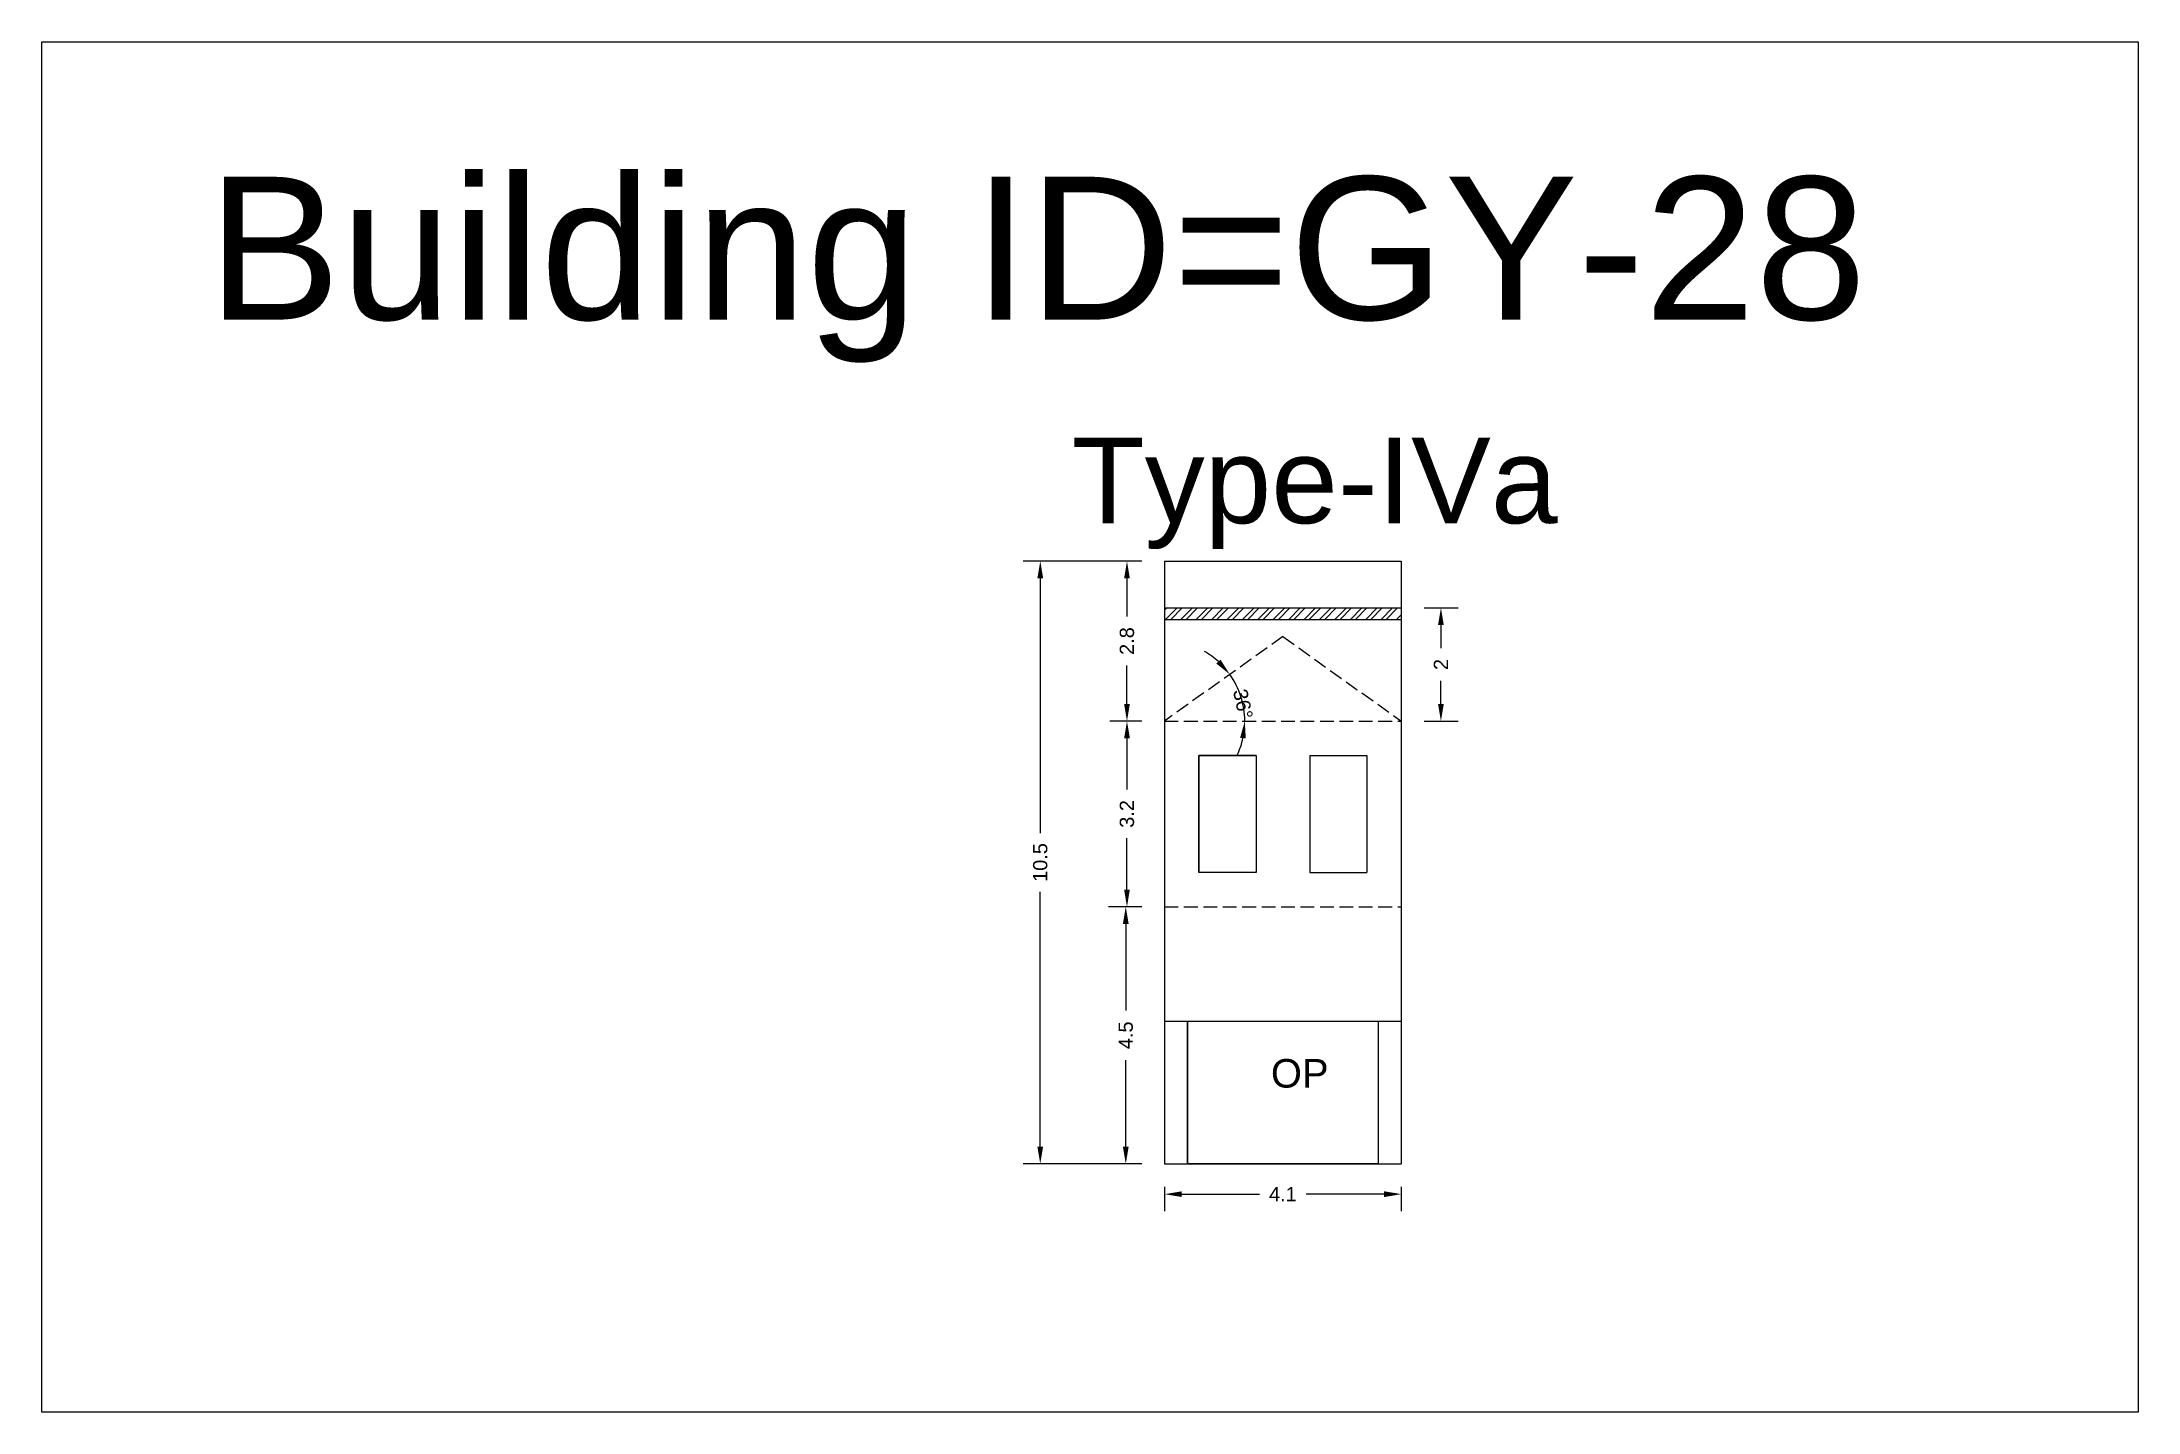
# Model space of a CAD drawing. Header units: metres. Extents: x 3416649 to 3417076, y -6712857 to -6712690.
# Drawn here: x 3416924 to 3416960.67, y -6712786.77 to -6712762.79 of the extents above; entities that cross this region are included whole.
import ezdxf

# ---------------------------------------------------------------- set-up
doc = ezdxf.new("R2010")
doc.units = ezdxf.units.M
doc.linetypes.add('ACAD_ISO02W100', pattern=[15, 12, -3])
doc.layers.add('Dotted', color=7, linetype='ACAD_ISO02W100', plot=False)
doc.styles.get("Standard").update_dxf_attribs({"font": 'arial.ttf'})
doc.dimstyles.new('ISO-25', dxfattribs={"dimtxt": 0.25, "dimasz": 0.3, "dimexe": 0.3, "dimexo": 0.4, "dimgap": 0.2, "dimtad": 0, "dimdec": 1, "dimdsep": 46, "dimtxsty": 'Standard', "dimcen": 2.5, "dimadec": 0, "dimazin": 0, "dimtfac": 1, "dimtdec": 1, "dimtmove": 0, "dimatfit": 3, "dimfxl": 1, "dimarcsym": 0})

# ---------------------------------------------------------------- blocks, each defined once
blk = doc.blocks.new('*D196')
at = {"color": 0, "lineweight": -2, "transparency": 16777216}
for p, q in [((3416943.238, -6712774.673), (3416942.681, -6712774.673)), ((3416942.981, -6712774.973), (3416942.981, -6712775.872)), ((3416942.981, -6712777.623), (3416942.981, -6712776.724)), ((3416943.238, -6712777.923), (3416942.681, -6712777.923))]:
    blk.add_line(p, q, dxfattribs=at)
at = {"color": 0, "transparency": 16777216}
for points in [[(3416942.931, -6712774.973), (3416943.031, -6712774.973), (3416942.981, -6712774.673)], [(3416942.931, -6712777.623), (3416943.031, -6712777.623), (3416942.981, -6712777.923)]]:
    blk.add_solid(points, dxfattribs=at)
at = {"layer": 'Defpoints', "color": 0, "transparency": 16777216}
for p in [(3416942.981, -6712774.673), (3416943.638, -6712774.673), (3416943.638, -6712777.923)]:
    blk.add_point(p, dxfattribs=at)
at = {"color": 0, "transparency": 16777216, "insert": (3416942.981, -6712776.298), "char_height": 0.25, "attachment_point": 5, "rotation": 90}
blk.add_mtext('3.2', dxfattribs=at)
blk = doc.blocks.new('*D197')
at = {"color": 0, "lineweight": -2, "transparency": 16777216}
for p, q in [((3416943.238, -6712777.923), (3416942.66, -6712777.923)), ((3416942.96, -6712778.223), (3416942.96, -6712779.739)), ((3416942.96, -6712782.123), (3416942.96, -6712780.606)), ((3416943.238, -6712782.423), (3416942.66, -6712782.423))]:
    blk.add_line(p, q, dxfattribs=at)
at = {"color": 0, "transparency": 16777216}
for points in [[(3416942.91, -6712778.223), (3416943.01, -6712778.223), (3416942.96, -6712777.923)], [(3416942.91, -6712782.123), (3416943.01, -6712782.123), (3416942.96, -6712782.423)]]:
    blk.add_solid(points, dxfattribs=at)
at = {"layer": 'Defpoints', "color": 0, "transparency": 16777216}
for p in [(3416942.96, -6712777.923), (3416943.638, -6712777.923), (3416943.638, -6712782.423)]:
    blk.add_point(p, dxfattribs=at)
at = {"color": 0, "transparency": 16777216, "insert": (3416942.96, -6712780.173), "char_height": 0.25, "attachment_point": 5, "rotation": 90}
blk.add_mtext('4.5', dxfattribs=at)
blk = doc.blocks.new('*D198')
at = {"color": 0, "lineweight": -2, "transparency": 16777216}
for start, end in [(47.8341, 60.1044), (360, 35.5639), (335.4594, 347.7297)]:
    blk.add_arc((3416943.638, -6712774.673), 1.404, start, end, dxfattribs=at)
at = {"color": 0, "transparency": 16777216}
for points in [[(3416944.618, -6712773.599), (3416944.543, -6712773.666), (3416944.78, -6712773.857)], [(3416944.96, -6712774.966), (3416945.059, -6712774.976), (3416945.042, -6712774.673)]]:
    blk.add_solid(points, dxfattribs=at)
at = {"layer": 'Defpoints', "color": 0, "transparency": 16777216}
for p in [(3416945.708, -6712773.193), (3416944.923, -6712774.108), (3416943.638, -6712774.673), (3416943.638, -6712774.673), (3416947.778, -6712774.673)]:
    blk.add_point(p, dxfattribs=at)
at = {"color": 0, "transparency": 16777216, "insert": (3416945.01, -6712774.375), "char_height": 0.25, "attachment_point": 5, "rotation": 282.2703}
blk.add_mtext('36°', dxfattribs=at)
blk = doc.blocks.new('*D199')
at = {"color": 0, "lineweight": -2, "transparency": 16777216}
for p, q in [((3416943.238, -6712771.873), (3416942.681, -6712771.873)), ((3416942.981, -6712772.173), (3416942.981, -6712772.843)), ((3416942.981, -6712774.373), (3416942.981, -6712773.703)), ((3416943.238, -6712774.673), (3416942.681, -6712774.673))]:
    blk.add_line(p, q, dxfattribs=at)
at = {"color": 0, "transparency": 16777216}
for points in [[(3416942.931, -6712772.173), (3416943.031, -6712772.173), (3416942.981, -6712771.873)], [(3416942.931, -6712774.373), (3416943.031, -6712774.373), (3416942.981, -6712774.673)]]:
    blk.add_solid(points, dxfattribs=at)
at = {"layer": 'Defpoints', "color": 0, "transparency": 16777216}
for p in [(3416942.981, -6712771.873), (3416943.638, -6712771.873), (3416943.638, -6712774.673)]:
    blk.add_point(p, dxfattribs=at)
at = {"color": 0, "transparency": 16777216, "insert": (3416942.981, -6712773.273), "char_height": 0.25, "attachment_point": 5, "rotation": 90}
blk.add_mtext('2.8', dxfattribs=at)
blk = doc.blocks.new('*D200')
at = {"color": 0, "lineweight": -2, "transparency": 16777216}
for p, q in [((3416943.638, -6712782.823), (3416943.638, -6712783.253)), ((3416947.778, -6712782.823), (3416947.778, -6712783.253)), ((3416943.938, -6712782.953), (3416945.3, -6712782.953)), ((3416947.478, -6712782.953), (3416946.117, -6712782.953))]:
    blk.add_line(p, q, dxfattribs=at)
at = {"color": 0, "transparency": 16777216}
for points in [[(3416943.938, -6712782.903), (3416943.938, -6712783.003), (3416943.638, -6712782.953)], [(3416947.478, -6712782.903), (3416947.478, -6712783.003), (3416947.778, -6712782.953)]]:
    blk.add_solid(points, dxfattribs=at)
at = {"layer": 'Defpoints', "color": 0, "transparency": 16777216}
for p in [(3416943.638, -6712782.423), (3416947.778, -6712782.423), (3416947.778, -6712782.953)]:
    blk.add_point(p, dxfattribs=at)
at = {"color": 0, "transparency": 16777216, "insert": (3416945.708, -6712782.953), "char_height": 0.25, "attachment_point": 5}
blk.add_mtext('4.1', dxfattribs=at)
blk = doc.blocks.new('*D195')
at = {"color": 0, "lineweight": -2, "transparency": 16777216}
for p, q in [((3416943.238, -6712771.873), (3416941.164, -6712771.873)), ((3416941.464, -6712772.173), (3416941.464, -6712776.634)), ((3416941.464, -6712782.123), (3416941.464, -6712777.662)), ((3416943.238, -6712782.423), (3416941.164, -6712782.423))]:
    blk.add_line(p, q, dxfattribs=at)
at = {"color": 0, "transparency": 16777216}
for points in [[(3416941.414, -6712772.173), (3416941.514, -6712772.173), (3416941.464, -6712771.873)], [(3416941.414, -6712782.123), (3416941.514, -6712782.123), (3416941.464, -6712782.423)]]:
    blk.add_solid(points, dxfattribs=at)
at = {"layer": 'Defpoints', "color": 0, "transparency": 16777216}
for p in [(3416941.464, -6712771.873), (3416943.638, -6712771.873), (3416943.638, -6712782.423)]:
    blk.add_point(p, dxfattribs=at)
at = {"color": 0, "transparency": 16777216, "insert": (3416941.464, -6712777.148), "char_height": 0.25, "attachment_point": 5, "rotation": 90}
blk.add_mtext('10.5', dxfattribs=at)
blk = doc.blocks.new('*D201')
at = {"color": 0, "lineweight": -2, "transparency": 16777216}
for p, q in [((3416948.178, -6712772.693), (3416948.773, -6712772.693)), ((3416948.473, -6712772.993), (3416948.473, -6712773.4)), ((3416948.473, -6712774.373), (3416948.473, -6712773.966)), ((3416948.178, -6712774.673), (3416948.773, -6712774.673))]:
    blk.add_line(p, q, dxfattribs=at)
at = {"color": 0, "transparency": 16777216}
for points in [[(3416948.423, -6712772.993), (3416948.523, -6712772.993), (3416948.473, -6712772.693)], [(3416948.423, -6712774.373), (3416948.523, -6712774.373), (3416948.473, -6712774.673)]]:
    blk.add_solid(points, dxfattribs=at)
at = {"layer": 'Defpoints', "color": 0, "transparency": 16777216}
for p in [(3416947.778, -6712772.693), (3416948.473, -6712772.693), (3416947.778, -6712774.673)]:
    blk.add_point(p, dxfattribs=at)
at = {"color": 0, "transparency": 16777216, "insert": (3416948.473, -6712773.683), "char_height": 0.25, "attachment_point": 5, "rotation": 90}
blk.add_mtext('2', dxfattribs=at)

msp = doc.modelspace()

# ---------------------------------------------------------------- hatches: boundary and pattern name
h = msp.add_hatch()
h.set_pattern_fill('ANSI32', color=256, scale=0.02)
h.set_pattern_definition([(45, (40.9866, 0), (-0.134703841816, 0.134703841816), []), (45, (41.07641, 0), (-0.134703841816, 0.134703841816), [])])
h.paths.add_polyline_path([(3416943.638, -6712772.693), (3416943.638, -6712772.893), (3416947.778, -6712772.893), (3416947.778, -6712772.693)])

# ---------------------------------------------------------------- linework, layer by layer
for points in [[(3416923.999, -6712762.787), (3416960.669, -6712762.787), (3416960.669, -6712786.767), (3416923.999, -6712786.767)], [(3416945.238, -6712777.323), (3416944.238, -6712777.323), (3416944.238, -6712775.273), (3416945.238, -6712775.273)], [(3416944.038, -6712779.923), (3416947.378, -6712779.923), (3416947.378, -6712782.423), (3416944.038, -6712782.423)]]:
    msp.add_lwpolyline(points, close=True)
for points in [[(3416943.638, -6712771.873), (3416947.778, -6712771.873)], [(3416943.638, -6712771.873), (3416943.638, -6712782.423)], [(3416947.778, -6712771.873), (3416947.778, -6712782.423)], [(3416943.638, -6712772.693), (3416947.778, -6712772.693)], [(3416943.638, -6712772.893), (3416947.778, -6712772.893)], [(3416945.238, -6712775.273), (3416944.238, -6712775.273)], [(3416944.238, -6712775.273), (3416944.238, -6712777.323)], [(3416945.238, -6712775.273), (3416945.238, -6712777.323)], [(3416946.178, -6712775.273), (3416947.178, -6712775.273)], [(3416946.178, -6712775.273), (3416946.178, -6712777.323)], [(3416947.178, -6712775.273), (3416947.178, -6712777.323)], [(3416945.238, -6712777.323), (3416944.238, -6712777.323)], [(3416946.178, -6712777.323), (3416947.178, -6712777.323)], [(3416943.638, -6712779.923), (3416947.778, -6712779.923)], [(3416944.038, -6712779.923), (3416944.038, -6712782.423)], [(3416947.378, -6712779.923), (3416947.378, -6712782.423)], [(3416943.638, -6712782.423), (3416947.778, -6712782.423)]]:
    msp.add_lwpolyline(points)
at = {"layer": 'Dotted', "ltscale": 0.02}
for points in [[(3416945.708, -6712773.193), (3416943.638, -6712774.673)], [(3416945.708, -6712773.193), (3416947.778, -6712774.673)], [(3416943.638, -6712774.673), (3416947.778, -6712774.673)], [(3416943.638, -6712777.923), (3416947.778, -6712777.923)]]:
    msp.add_lwpolyline(points, dxfattribs=at)

# ---------------------------------------------------------------- texts
at = {"attachment_point": 1}
for s, width, heights, insert, char_height in [('Building ID=GY-28', 67.86454, [0.517], (3416926.896, -6712765.147), 2.5), ('Type-IVa ', 9.99112, [0.517], (3416942.012, -6712769.711), 1.5), ('OP', 1.17554, [0], (3416945.499, -6712780.588), 0.5)]:
    msp.add_mtext_dynamic_manual_height_columns(s, width=width, gutter_width=12.5, heights=heights, dxfattribs=dict(at, insert=insert, char_height=char_height))

# ---------------------------------------------------------------- dimensions: what is measured, and where the dimension line sits
for base, p1, p2, picture, middle in [((3416941.463856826, -6712771.87284014), (3416943.638173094, -6712782.422840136), (3416943.638173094, -6712771.872840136), '*D195', (3416941.463856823, -6712777.147840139)), ((3416942.981, -6712771.873), (3416943.638, -6712774.673), (3416943.638, -6712771.873), '*D199', (3416942.981, -6712773.273)), ((3416948.473, -6712772.693), (3416947.778, -6712774.673), (3416947.778, -6712772.693), '*D201', (3416948.473, -6712773.683)), ((3416942.980924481, -6712774.672840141), (3416943.638173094, -6712777.922840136), (3416943.638173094, -6712774.672840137), '*D196', (3416942.980924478, -6712776.297840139)), ((3416942.96, -6712777.923), (3416943.638, -6712782.423), (3416943.638, -6712777.923), '*D197', (3416942.96, -6712780.173))]:
    dim = msp.add_linear_dim(base=base, p1=p1, p2=p2, angle=90, dimstyle='ISO-25')
    dim.commit()
    dim.dimension.update_dxf_attribs({"geometry": picture, "text_midpoint": middle})
dim = msp.add_angular_dim_2l(base=(3416944.923, -6712774.108), line1=((3416943.638, -6712774.673), (3416947.778, -6712774.673)), line2=((3416945.708, -6712773.193), (3416943.638, -6712774.673)), dimstyle='ISO-25')
dim.commit()
dim.dimension.update_dxf_attribs({"geometry": '*D198', "text_midpoint": (3416945.01, -6712774.375), "dimtype": 162})
dim = msp.add_linear_dim(base=(3416947.778, -6712782.953), p1=(3416943.638, -6712782.423), p2=(3416947.778, -6712782.423), dimstyle='ISO-25')
dim.commit()
dim.dimension.update_dxf_attribs({"geometry": '*D200', "text_midpoint": (3416945.708, -6712782.953)})

doc.saveas('drawing.dxf')
